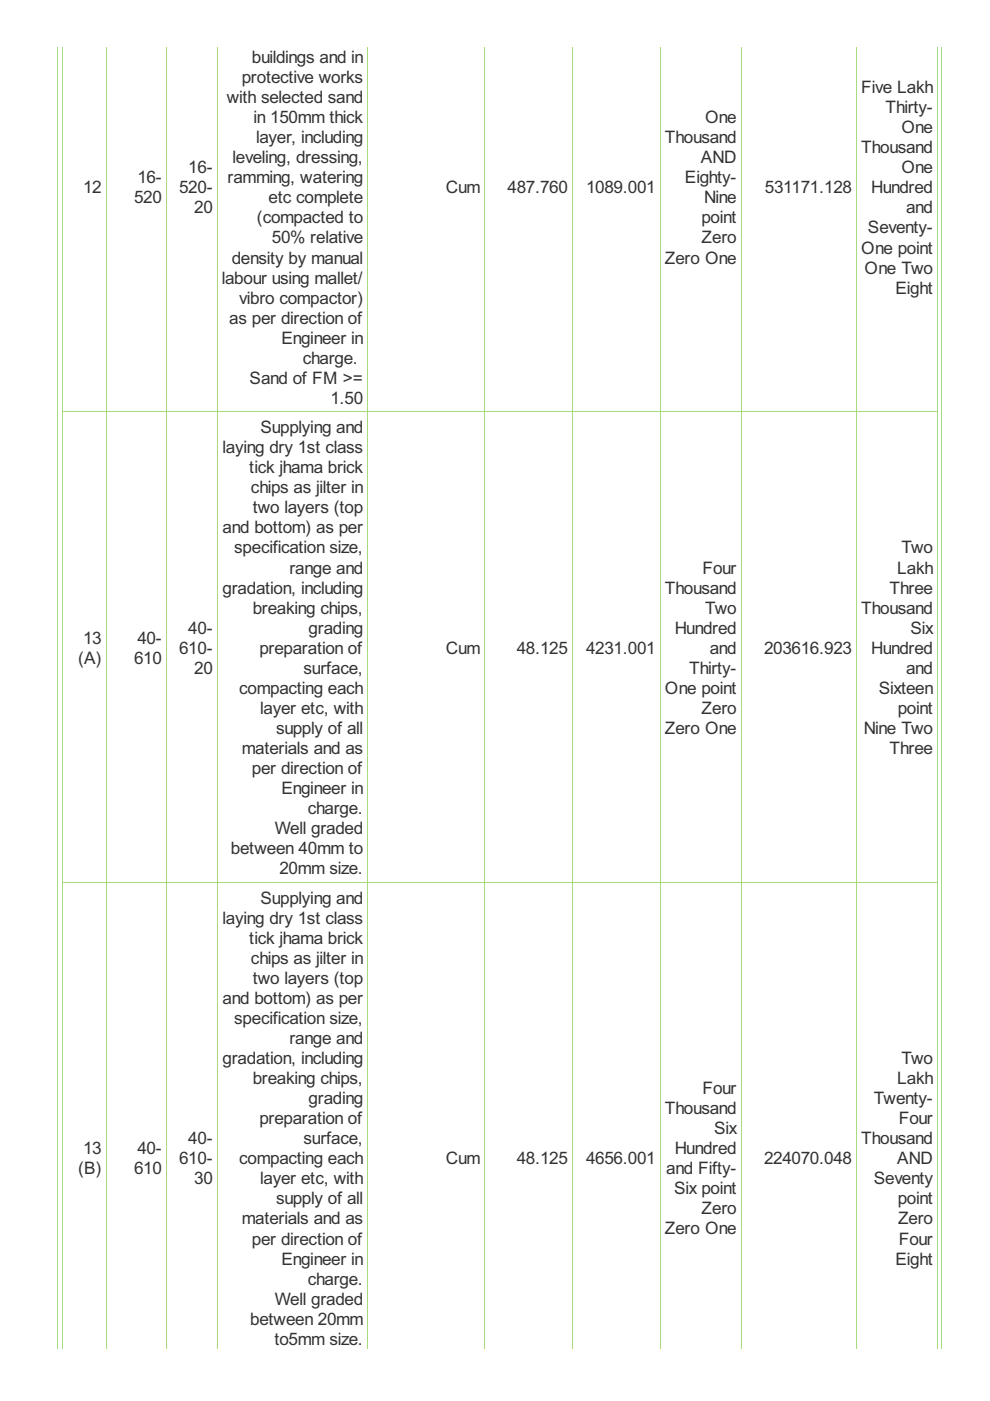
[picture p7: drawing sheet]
<svg xmlns="http://www.w3.org/2000/svg" width="210mm" height="297mm" viewBox="0 0 210 297" stroke-linecap="round" stroke-linejoin="round" font-family="sans-serif">
<defs><g id="words">
<g font-size="4.1" fill="#333">
<text x="51.3" y="17.6">protective works</text>
<text x="53.4" y="13.4">buildings and in</text>
<text x="48.1" y="21.9">with selected sand</text>
<text x="182.6" y="19.7">Five Lakh</text>
<text x="187.7" y="24">Thirty-</text>
<text x="53.7" y="26.1">in 150mm thick</text>
<text x="149.5" y="26.1">One</text>
<text x="191.1" y="28.2">One</text>
<text x="49.3" y="34.6">leveling, dressing,</text>
<text x="54.3" y="30.4">layer, including</text>
<text x="141" y="30.4">Thousand</text>
<text x="148.6" y="34.6">AND</text>
<text x="182.6" y="32.5">Thousand</text>
<text x="17.6" y="41">12</text>
<text x="29.1" y="38.9">16-</text>
<text x="38" y="41">520-</text>
<text x="39.9" y="36.7">16-</text>
<text x="48.3" y="38.9">ramming, watering</text>
<text x="94.6" y="41">Cum</text>
<text x="107.6" y="41">487.760</text>
<text x="124.3" y="41">1089.001</text>
<text x="145.2" y="38.9">Eighty-</text>
<text x="162.2" y="41">531171.128</text>
<text x="184.7" y="41">Hundred</text>
<text x="191.1" y="36.7">One</text>
<text x="28.4" y="43.1">520</text>
<text x="41.2" y="45.2">20</text>
<text x="54.5" y="47.4">(compacted to</text>
<text x="56.9" y="43.1">etc complete</text>
<text x="148.7" y="47.4">point</text>
<text x="149.3" y="43.1">Nine</text>
<text x="192.1" y="45.2">and</text>
<text x="57.6" y="51.6">50% relative</text>
<text x="148.8" y="51.6">Zero</text>
<text x="182.6" y="53.7">One point</text>
<text x="184" y="49.5">Seventy-</text>
<text x="49.1" y="55.9">density by manual</text>
<text x="141" y="55.9">Zero One</text>
<text x="183.3" y="58">One Two</text>
<text x="47" y="60.1">labour using mallet/</text>
<text x="50.7" y="64.4">vibro compactor)</text>
<text x="189.9" y="62.3">Eight</text>
<text x="48.6" y="68.6">as per direction of</text>
<text x="59.7" y="72.9">Engineer in</text>
<text x="64.2" y="77.1">charge.</text>
<text x="52.9" y="81.4">Sand of FM &gt;=</text>
<text x="70" y="85.6">1.50</text>
<text x="55.2" y="91.8">Supplying and</text>
<text x="47.2" y="96.1">laying dry 1st class</text>
<text x="52.9" y="100.3">tick jhama brick</text>
<text x="53.2" y="104.6">chips as jilter in</text>
<text x="47.2" y="113.1">and bottom) as per</text>
<text x="53.6" y="108.8">two layers (top</text>
<text x="49.7" y="117.3">specification size,</text>
<text x="191.1" y="117.3">Two</text>
<text x="47.2" y="125.9">gradation, including</text>
<text x="61.4" y="121.6">range and</text>
<text x="141" y="125.9">Thousand</text>
<text x="148.9" y="121.6">Four</text>
<text x="188.6" y="125.9">Three</text>
<text x="190.2" y="121.6">Lakh</text>
<text x="53.6" y="130.1">breaking chips,</text>
<text x="149.5" y="130.1">Two</text>
<text x="182.6" y="130.1">Thousand</text>
<text x="17.6" y="136.5">13</text>
<text x="29.1" y="136.5">40-</text>
<text x="39.9" y="134.4">40-</text>
<text x="65.4" y="134.4">grading</text>
<text x="143.1" y="134.4">Hundred</text>
<text x="193.1" y="134.4">Six</text>
<text x="16.5" y="140.7">(A)</text>
<text x="28.4" y="140.7">610</text>
<text x="38" y="138.6">610-</text>
<text x="41.2" y="142.9">20</text>
<text x="55" y="138.6">preparation of</text>
<text x="64.4" y="142.9">surface,</text>
<text x="94.6" y="138.6">Cum</text>
<text x="109.6" y="138.6">48.125</text>
<text x="124.3" y="138.6">4231.001</text>
<text x="146.1" y="142.9">Thirty-</text>
<text x="150.5" y="138.6">and</text>
<text x="162" y="138.6">203616.923</text>
<text x="184.7" y="138.6">Hundred</text>
<text x="192.1" y="142.9">and</text>
<text x="50.7" y="147.1">compacting each</text>
<text x="141" y="147.1">One point</text>
<text x="186.3" y="147.1">Sixteen</text>
<text x="55.2" y="151.4">layer etc, with</text>
<text x="58.5" y="155.6">supply of all</text>
<text x="141" y="155.6">Zero One</text>
<text x="148.8" y="151.4">Zero</text>
<text x="183.1" y="155.6">Nine Two</text>
<text x="190.3" y="151.4">point</text>
<text x="51.3" y="159.9">materials and as</text>
<text x="188.6" y="159.9">Three</text>
<text x="53.4" y="164.1">per direction of</text>
<text x="59.7" y="168.4">Engineer in</text>
<text x="65.3" y="172.6">charge.</text>
<text x="58.2" y="176.9">Well graded</text>
<text x="49" y="181.1">between 40mm to</text>
<text x="59.2" y="185.4">20mm size.</text>
<text x="55.2" y="191.6">Supplying and</text>
<text x="47.2" y="195.8">laying dry 1st class</text>
<text x="52.9" y="200.1">tick jhama brick</text>
<text x="53.2" y="204.3">chips as jilter in</text>
<text x="53.6" y="208.6">two layers (top</text>
<text x="47.2" y="212.8">and bottom) as per</text>
<text x="49.7" y="217.1">specification size,</text>
<text x="61.4" y="221.3">range and</text>
<text x="47.2" y="225.6">gradation, including</text>
<text x="191.1" y="225.6">Two</text>
<text x="53.6" y="229.8">breaking chips,</text>
<text x="148.9" y="232">Four</text>
<text x="190.2" y="229.8">Lakh</text>
<text x="55" y="238.3">preparation of</text>
<text x="65.4" y="234.1">grading</text>
<text x="141" y="236.2">Thousand</text>
<text x="185.3" y="234.1">Twenty-</text>
<text x="190.6" y="238.3">Four</text>
<text x="17.6" y="244.7">13</text>
<text x="29.1" y="244.7">40-</text>
<text x="39.9" y="242.6">40-</text>
<text x="64.4" y="242.6">surface,</text>
<text x="143.1" y="244.7">Hundred</text>
<text x="151.4" y="240.5">Six</text>
<text x="182.6" y="242.6">Thousand</text>
<text x="16.5" y="249">(B)</text>
<text x="28.4" y="249">610</text>
<text x="38" y="246.9">610-</text>
<text x="41.2" y="251.1">30</text>
<text x="50.7" y="246.9">compacting each</text>
<text x="55.2" y="251.1">layer etc, with</text>
<text x="94.6" y="246.9">Cum</text>
<text x="109.6" y="246.9">48.125</text>
<text x="124.3" y="246.9">4656.001</text>
<text x="141.3" y="249">and Fifty-</text>
<text x="162" y="246.9">224070.048</text>
<text x="185.3" y="251.1">Seventy</text>
<text x="190.2" y="246.9">AND</text>
<text x="58.5" y="255.4">supply of all</text>
<text x="142.9" y="253.2">Six point</text>
<text x="148.8" y="257.5">Zero</text>
<text x="190.3" y="255.4">point</text>
<text x="51.3" y="259.6">materials and as</text>
<text x="53.4" y="263.9">per direction of</text>
<text x="141" y="261.7">Zero One</text>
<text x="190.4" y="259.6">Zero</text>
<text x="190.6" y="263.9">Four</text>
<text x="59.7" y="268.1">Engineer in</text>
<text x="189.9" y="268.1">Eight</text>
<text x="65.3" y="272.4">charge.</text>
<text x="53" y="280.9">between 20mm</text>
<text x="58.2" y="276.6">Well graded</text>
<text x="58.2" y="285.1">to5mm size.</text>
</g>
</g></defs>
<g fill="none" stroke="#a8da7f" stroke-width=".21">
<path d="M12.2 9.9v276.2M13.3 9.9v276.2M22.5 9.9v276.2M35.2 9.9v276.2M46 9.9v276.2M77.9 9.9v276.2M102.7 9.9v276.2M121.3 9.9v276.2M139.9 9.9v276.2M157.1 9.9v276.2M181.6 9.9v276.2M198.8 9.9v276.2"/>
<path d="M199.6 9.9v276.2M13.2 87.3h185.6M13.2 187.1h185.6"/>
</g>
<use href="#words"/>
</svg>
